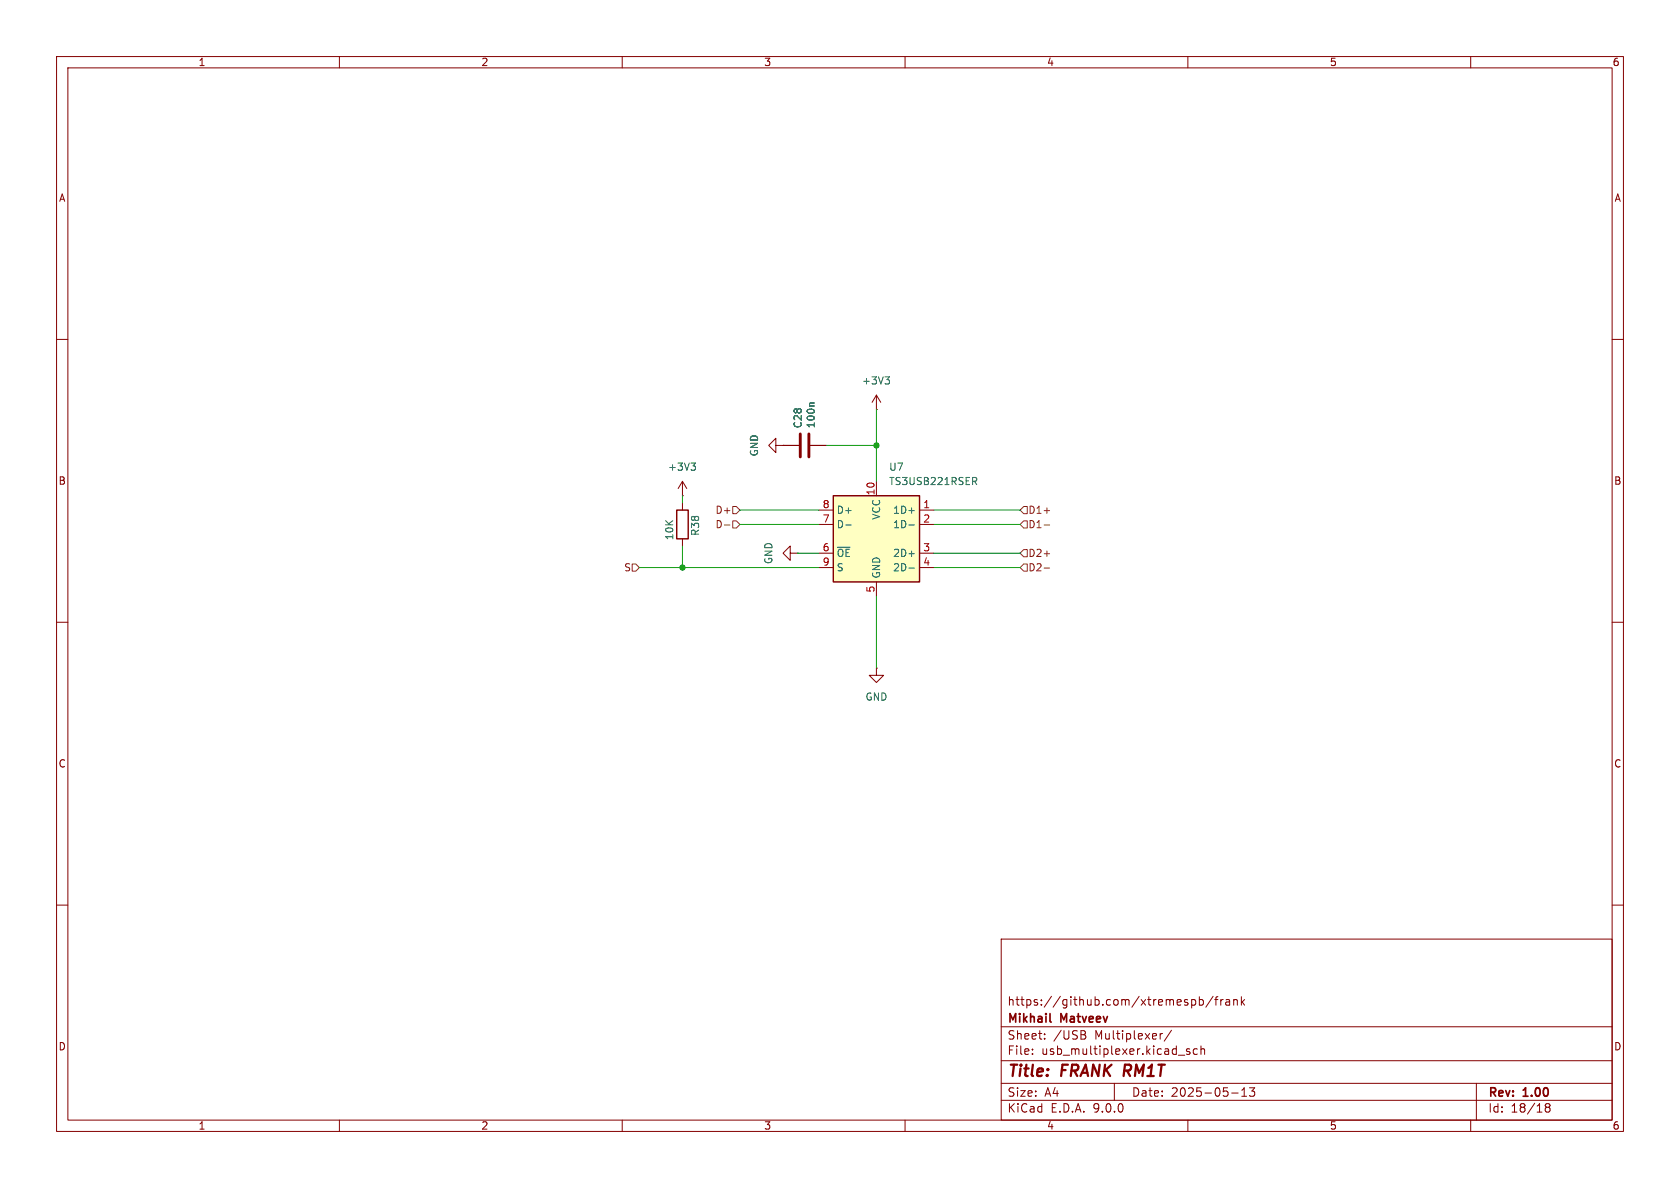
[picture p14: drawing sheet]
<svg xmlns="http://www.w3.org/2000/svg" width="297mm" height="210mm" viewBox="0 0 297 210" stroke-linecap="round" stroke-linejoin="round" font-family="sans-serif">
<defs><g id="words">
<g font-size="2.8" fill="#840000">
<text x="178" y="190.9">Title:</text>
<text x="187.7" y="190.9">FRANK RM1T</text>
</g>
<g font-size="2.1" fill="#840000">
<text x="178" y="178">https://github.com/xtremespb/frank</text>
<text x="178" y="184">Sheet:</text>
<text x="178" y="181.2">Mikhail</text>
<text x="186.2" y="184">/USB</text>
<text x="187.6" y="181.2">Matveev</text>
<text x="193.6" y="184">Multiplexer/</text>
<text x="178" y="186.7">File:</text>
<text x="184.1" y="186.7">usb_multiplexer.kicad_sch</text>
<text x="178" y="196.9">KiCad</text>
<text x="178" y="194.1">Size:</text>
<text x="184.7" y="194.1">A4</text>
<text x="185.7" y="196.9">E.D.A.</text>
<text x="193.3" y="196.9">9.0.0</text>
<text x="200" y="194.1">Date:</text>
<text x="207" y="194.1">2025-05-13</text>
<text x="263" y="194.3">Rev:</text>
<text x="263" y="196.9">Id:</text>
<text x="267.1" y="196.9">18/18</text>
<text x="269.4" y="194.3">1.00</text>
</g>
<g font-size="1.8" fill="#840000">
<text x="35" y="11.9">1</text>
<text x="85" y="11.9">2</text>
<text x="135" y="11.9">3</text>
<text x="185" y="11.9">4</text>
<text x="235" y="11.9">5</text>
<text x="285" y="11.9">6</text>
<text x="10.3" y="35.9">A</text>
<text x="285.3" y="35.9">A</text>
<text x="10.3" y="85.9">B</text>
<text x="285.3" y="85.9">B</text>
<text x="10.3" y="135.9">C</text>
<text x="285.3" y="135.9">C</text>
<text x="10.3" y="185.9">D</text>
<text x="285.3" y="185.9">D</text>
<text x="35" y="199.9">1</text>
<text x="85" y="199.9">2</text>
<text x="135" y="199.9">3</text>
<text x="185" y="199.9">4</text>
<text x="235" y="199.9">5</text>
<text x="285" y="199.9">6</text>
</g>
<g font-size="1.8" fill="#006464">
<text x="152.3" y="68.2">+3V3</text>
<text x="141.9" y="75.8" transform="rotate(-90 141.9 75.8)">C28</text>
<text x="144.2" y="75.8" transform="rotate(-90 144.2 75.8)">100n</text>
<text x="118" y="83.4">+3V3</text>
<text x="134.2" y="80.8" transform="rotate(-90 134.2 80.8)">GND</text>
<text x="157.1" y="83.4">U7</text>
<text x="157.1" y="86">TS3USB221RSER</text>
<text x="119.2" y="95.6" transform="rotate(-90 119.2 95.6)">10K</text>
<text x="123.8" y="94.8" transform="rotate(-90 123.8 94.8)">R38</text>
<text x="147.8" y="91">D+</text>
<text x="147.8" y="93.6">D-</text>
<text x="155.8" y="92" transform="rotate(-90 155.8 92)">VCC</text>
<text x="157.8" y="91">1D+</text>
<text x="157.8" y="93.6">1D-</text>
<text x="136.8" y="99.8" transform="rotate(-90 136.8 99.8)">GND</text>
<text x="147.8" y="98.7">~{OE}</text>
<text x="147.8" y="101.2">S</text>
<text x="157.8" y="98.7">2D+</text>
<text x="157.8" y="101.2">2D-</text>
<text x="155.8" y="102.4" transform="rotate(-90 155.8 102.4)">GND</text>
<text x="152.9" y="124.1">GND</text>
</g>
<g font-size="1.8" fill="#a90000">
<text x="145.3" y="89.9">8</text>
<text x="154.7" y="87.7" transform="rotate(-90 154.7 87.7)">10</text>
<text x="163.1" y="89.9">1</text>
<text x="145.3" y="92.5">7</text>
<text x="163.1" y="92.5">2</text>
<text x="145.3" y="97.5">6</text>
<text x="145.3" y="100.1">9</text>
<text x="163.1" y="97.5">3</text>
<text x="163.1" y="100.1">4</text>
<text x="154.7" y="104.8" transform="rotate(-90 154.7 104.8)">5</text>
</g>
<g font-size="1.8" fill="#725600">
<text x="126.4" y="93.6">D-</text>
<text x="126.4" y="91">D+</text>
<text x="181.7" y="91">D1+</text>
<text x="181.7" y="93.6">D1-</text>
<text x="110.2" y="101.2">S</text>
<text x="181.7" y="101.2">D2-</text>
<text x="181.7" y="98.7">D2+</text>
</g>
</g></defs>
<g fill="none" stroke="#840000" stroke-width=".18">
<path d="M10 10h277v190h-277zM12 12h273v186h-273zM60 10v2M110 10v2M160 10v2M210 10v2M260 10v2M10 60h2M137.2 78.7v-1.2l-1.3 1.2 1.3 1.3v-1.3h1.2M138.4 78.7h.1M138.4 78.7h2.8M143.3 78.7h2.7"/>
<path d="M154.9 72.4h.1M154.9 69.9l-.7 1.2M154.9 69.9l.8 1.2M154.9 69.9v2.5M285 60h2M139.7 97.8v-1.3l-1.3 1.3 1.3 1.3v-1.3h1.3M141 97.8h.1M10 110h2M285 110h2M10 160h2M177 166h108v32h-108zM210.7 176.8l.4-.1 .3 .3v.4l-.2 .2h-.5"/>
<path d="M212 176.8l.5-.1 .2 .3v.4l-.1 .2h-.6M212 176.2v1.5M214.5 176.1l-1.3 2M214.7 176.7h.6M215.3 176.2l-.3 .2v1.3M215.8 176.7v1M216.2 176.7l-.2 .1-.2 .2M216.7 176.8h.6l.1 .9M217.4 177.1h-.5a.29 .29 0 0 0-.2 .3 .29 .29 0 0 0 .2 .3l.5-.1M218.1 176.8l.2-.1 .4 .1v.9M218.1 176.7v1M219.5 176.2v1.5"/>
<path d="M219.6 177.1l.4 .6M220 176.7l-.5 .6M285 160h2M60 198v2M110 198v2M160 198v2M177 194.5h108M177 191.5h108M177 187.5h108M177 181.5h108M182.5 186.3v.1M182.5 185.5v.1"/>
<path d="M184.7 183.6v.1M184.7 182.8v.1M191.6 182.9a.4 .4 0 0 1 .4 .4 .4 .4 0 0 1-.3 .4M191.7 182.3l.2 .2-.2 .3M197 191.5v3M205.1 182.7v1M205.5 182.7l-.3 .1-.1 .2M207.1 182.1l-1.3 2M208.3 186.5h1.2M210 198v2M210.3 185.5l-.3-.1-.3 .2 .1 .2 .5 .2v.3h-.6M211.7 185.5l-.5-.1-.2 .3v.4l.1 .2h.6"/>
<path d="M212.3 185.5l.2-.1 .4 .1 .1 .9M212.3 184.9v1.5M217.7 193.2h1.2M219.5 193.8h.9M219.5 192.7l.5-.4v1.5M220.9 192.3h.9l-.5 .6 .4 .1v.7l-.2 .1h-.4l-.2-.1M260 198v2M261 191.5v6.5M273.5 195.7l-.3-.2 .3-.4 .4 .1 .1 .2-.3 .3M273.5 195.7l-.3 .3v.5l.3 .1 .4-.1 .1-.2v-.4l-.3-.2M273.5 195.7h.2"/>
</g>
<path d="M185.6 180.5l.2 .2" fill="none" stroke="#840000" stroke-width=".3"/>
<path d="M141.5 76.7v4.1M143 76.7v4.1" fill="none" stroke="#840000" stroke-width=".51"/>
<path d="M144 71.2h-.7l-.2 .2M156.5 66.6h.7l-.4 .5M157 67.1l.2 .2v.3l-.2 .3" fill="none" stroke="#006464" stroke-width=".18"/>
<path d="M147.3 87.6h15.3v15.3h-15.3z" fill="#ffffc2"/>
<path d="M119.6 90.2h2.1v5.1h-2.1zM147.3 87.6h15.3v15.3h-15.3z" fill="none" stroke="#840000" stroke-width=".25"/>
<g fill="none" stroke="#840000" stroke-width=".18">
<path d="M138.4 78.7h.1M138.4 78.7h2.8M143.3 78.7h2.7M120.6 87.6h.1M120.6 85.1v2.5M120.6 88.9v1.3M120.6 95.3v1.2M120.6 85.1l-.7 1.3M120.6 85.1l.8 1.3M144.8 90.2h2.5M144.8 92.7h2.5M144.8 97.8h2.5"/>
<path d="M154.9 85.1v2.5M162.6 90.2h2.5M162.6 92.7h2.5M162.6 97.8h2.5M144.8 100.3h2.5M154.9 118.1v1.3h1.3l-1.3 1.3-1.2-1.3h1.2M154.9 118.1h.1M154.9 102.9v2.5M162.6 100.3h2.5"/>
</g>
<path d="M144 71.2h-.7l-.2 .2M122.2 81.9h.7l-.4 .4M122.7 82.3l.2 .3v.3l-.2 .2M149.5 92.8h1M160.7 92.8h.9M160.7 90.3h.9M160.7 97.9h.9M172 84.4h.4l.3 .2-.1 .4-.6 .1M172.3 85.1l.4 .6M160.7 100.4h.9" fill="none" stroke="#006464" stroke-width=".18"/>
<path d="M111.8 99.7h.6l.6 .6-.6 .7h-.6zM128.1 92.8h.9M129.5 92.1h.7l.6 .6-.6 .6h-.7zM129.5 89.5h.7l.6 .7-.6 .6h-.7zM181 99.7h.6v1.3h-.6l-.7-.7zM181 89.5h.6v1.3h-.6l-.7-.6zM181 92.1h.6v1.2h-.6l-.7-.6zM181 97.2h.6v1.2h-.6l-.7-.6zM184.6 92.8h1M184.6 90.3h1M184.6 97.9h1M184.6 100.4h1" fill="none" stroke="#725600" stroke-width=".18"/>
<g fill="none" stroke="#009600" stroke-width=".18">
<path d="M146 78.7h8.9M154.9 72.4v12.7M120.6 87.6v1.3M120.6 96.5v3.8M130.8 90.2h14M130.8 92.7h14M141 97.8h3.8M165.1 90.2h15.2M165.1 97.8h15.2M165.1 92.7h15.2M113 100.3h31.8M154.9 105.4v12.7"/>
<path d="M165.1 100.3h15.2"/>
</g>
<g fill="#009600" stroke="#009600" stroke-width=".18">
<circle cx="154.9" cy="78.7" r=".46"/>
<circle cx="120.6" cy="100.3" r=".46"/>
</g>
<use href="#words"/>
</svg>
